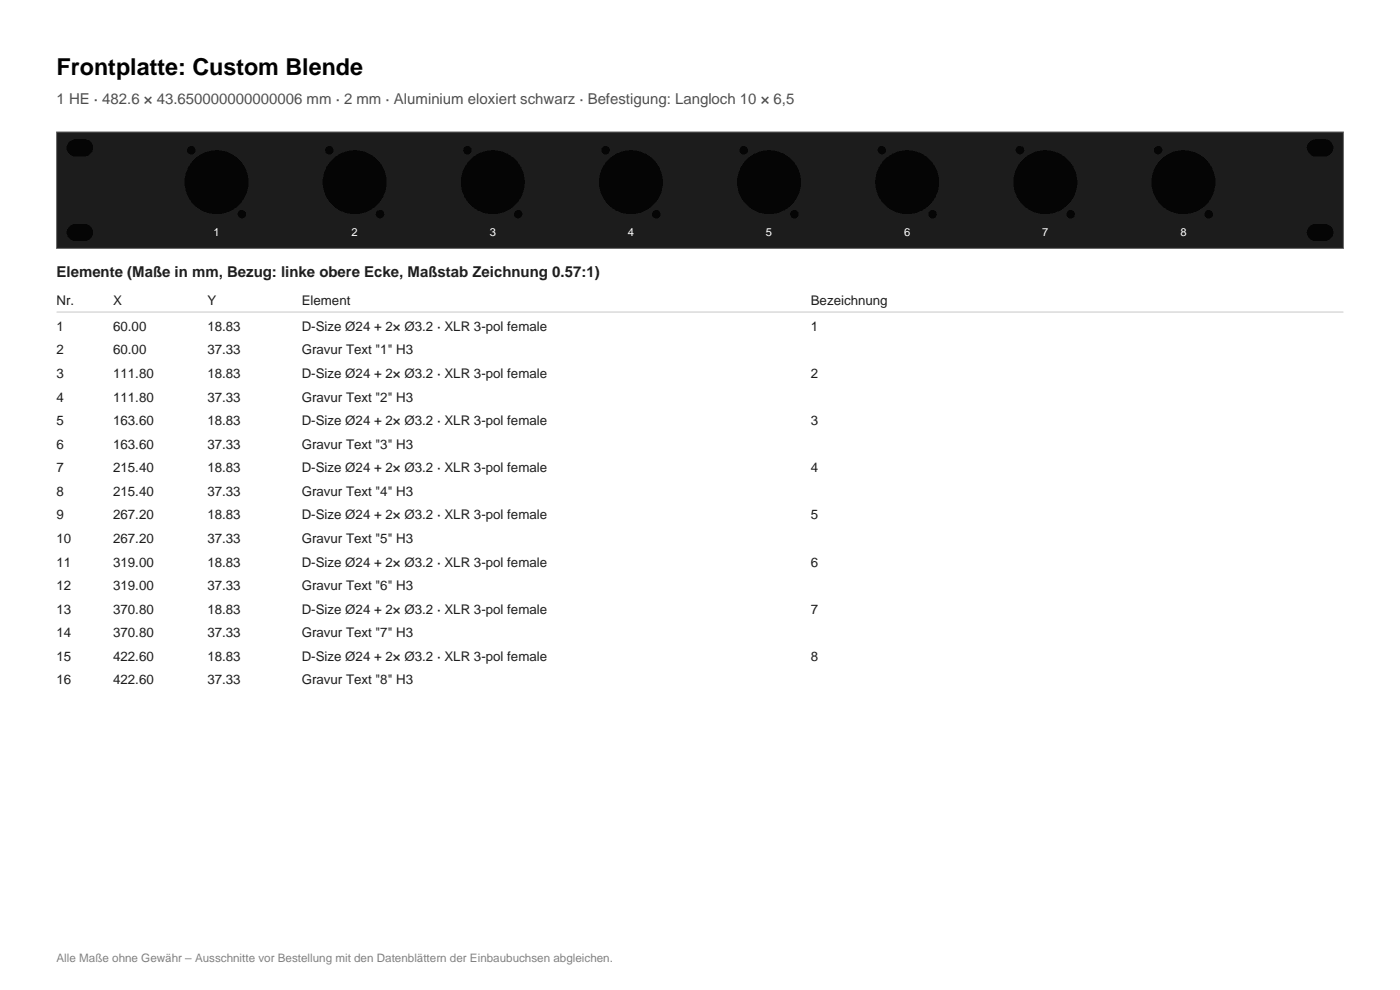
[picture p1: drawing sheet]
<svg xmlns="http://www.w3.org/2000/svg" width="297mm" height="210mm" viewBox="0 0 297 210" stroke-linecap="round" stroke-linejoin="round" font-family="sans-serif">
<defs><g id="words">
<text font-size="4.9" x="12" y="16">Frontplatte: Custom Blende</text>
<text font-size="3.2" fill="#505050" x="12" y="22">1 HE · 482.6 × 43.650000000000006 mm · 2 mm · Aluminium eloxiert schwarz · Befestigung: Langloch 10 × 6,5</text>
<text font-size="3.2" fill="#1e1e1e" x="12" y="58.7">Elemente (Maße in mm, Bezug: linke obere Ecke, Maßstab Zeichnung 0.57:1)</text>
<g font-size="2.8" fill="#1e1e1e">
<text x="12" y="64.7">Nr.</text>
<text x="24" y="64.7">X</text>
<text x="44" y="64.7">Y</text>
<text x="64" y="64.7">Element</text>
<text x="172" y="64.7">Bezeichnung</text>
<text x="12" y="70.2">1</text>
<text x="24" y="70.2">60.00</text>
<text x="44" y="70.2">18.83</text>
<text x="64" y="70.2">D-Size Ø24 + 2× Ø3.2 · XLR 3-pol female</text>
<text x="172" y="70.2">1</text>
<text x="12" y="75.2">2</text>
<text x="24" y="75.2">60.00</text>
<text x="44" y="75.2">37.33</text>
<text x="64" y="75.2">Gravur Text &quot;1&quot; H3</text>
<text x="12" y="80.2">3</text>
<text x="24" y="80.2">111.80</text>
<text x="44" y="80.2">18.83</text>
<text x="64" y="80.2">D-Size Ø24 + 2× Ø3.2 · XLR 3-pol female</text>
<text x="172" y="80.2">2</text>
<text x="12" y="85.2">4</text>
<text x="24" y="85.2">111.80</text>
<text x="44" y="85.2">37.33</text>
<text x="64" y="85.2">Gravur Text &quot;2&quot; H3</text>
<text x="12" y="90.2">5</text>
<text x="12" y="95.2">6</text>
<text x="24" y="90.2">163.60</text>
<text x="24" y="95.2">163.60</text>
<text x="44" y="90.2">18.83</text>
<text x="44" y="95.2">37.33</text>
<text x="64" y="90.2">D-Size Ø24 + 2× Ø3.2 · XLR 3-pol female</text>
<text x="64" y="95.2">Gravur Text &quot;3&quot; H3</text>
<text x="172" y="90.2">3</text>
<text x="12" y="100.2">7</text>
<text x="24" y="100.2">215.40</text>
<text x="44" y="100.2">18.83</text>
<text x="64" y="100.2">D-Size Ø24 + 2× Ø3.2 · XLR 3-pol female</text>
<text x="172" y="100.2">4</text>
<text x="12" y="105.2">8</text>
<text x="24" y="105.2">215.40</text>
<text x="44" y="105.2">37.33</text>
<text x="64" y="105.2">Gravur Text &quot;4&quot; H3</text>
<text x="12" y="110.2">9</text>
<text x="24" y="110.2">267.20</text>
<text x="44" y="110.2">18.83</text>
<text x="64" y="110.2">D-Size Ø24 + 2× Ø3.2 · XLR 3-pol female</text>
<text x="172" y="110.2">5</text>
<text x="12" y="115.2">10</text>
<text x="24" y="115.2">267.20</text>
<text x="44" y="115.2">37.33</text>
<text x="64" y="115.2">Gravur Text &quot;5&quot; H3</text>
<text x="12" y="120.2">11</text>
<text x="12" y="125.2">12</text>
<text x="24" y="120.2">319.00</text>
<text x="24" y="125.2">319.00</text>
<text x="44" y="120.2">18.83</text>
<text x="44" y="125.2">37.33</text>
<text x="64" y="120.2">D-Size Ø24 + 2× Ø3.2 · XLR 3-pol female</text>
<text x="64" y="125.2">Gravur Text &quot;6&quot; H3</text>
<text x="172" y="120.2">6</text>
<text x="12" y="130.2">13</text>
<text x="24" y="130.2">370.80</text>
<text x="44" y="130.2">18.83</text>
<text x="64" y="130.2">D-Size Ø24 + 2× Ø3.2 · XLR 3-pol female</text>
<text x="172" y="130.2">7</text>
<text x="12" y="135.2">14</text>
<text x="24" y="135.2">370.80</text>
<text x="44" y="135.2">37.33</text>
<text x="64" y="135.2">Gravur Text &quot;7&quot; H3</text>
<text x="12" y="140.2">15</text>
<text x="24" y="140.2">422.60</text>
<text x="44" y="140.2">18.83</text>
<text x="64" y="140.2">D-Size Ø24 + 2× Ø3.2 · XLR 3-pol female</text>
<text x="172" y="140.2">8</text>
<text x="12" y="145.2">16</text>
<text x="24" y="145.2">422.60</text>
<text x="44" y="145.2">37.33</text>
<text x="64" y="145.2">Gravur Text &quot;8&quot; H3</text>
</g>
<text font-size="2.5" fill="#828282" x="12" y="204">Alle Maße ohne Gewähr – Ausschnitte vor Bestellung mit den Datenblättern der Einbaubuchsen abgleichen.</text>
<g font-size="2.4" fill="#fff">
<text x="45.3" y="50">1</text>
<text x="74.6" y="50">2</text>
<text x="103.9" y="50">3</text>
<text x="133.2" y="50">4</text>
<text x="162.5" y="50">5</text>
<text x="191.8" y="50">6</text>
<text x="221.1" y="50">7</text>
<text x="250.4" y="50">8</text>
</g>
</g></defs>
<path d="M12 28h273v24.7h-273z" fill="#1c1c1c" stroke="#666" stroke-width=".21"/>
<g fill="#050505">
<path d="M14.7 30.1l.4-.3a5.3 5.3 0 0 1 3.3-.2 1.84 1.84 0 0 1 1.4 2 1.84 1.84 0 0 1-1.9 1.6h-1.9a1.82 1.82 0 0 1-1.7-1.2 1.82 1.82 0 0 1 .4-1.9z"/>
<path d="M277.8 30.1l.4-.3a5.3 5.3 0 0 1 3.3-.2 1.84 1.84 0 0 1 1.4 2 1.84 1.84 0 0 1-1.9 1.6h-1.9a1.82 1.82 0 0 1-1.7-1.2 1.82 1.82 0 0 1 .4-1.9z"/>
<path d="M14.7 48l.4-.3a5.3 5.3 0 0 1 3.3-.1 1.84 1.84 0 0 1 1.4 2 1.84 1.84 0 0 1-1.9 1.6h-1.9a1.82 1.82 0 0 1-1.7-1.2 1.82 1.82 0 0 1 .4-2z"/>
<path d="M277.8 48l.4-.3a5.3 5.3 0 0 1 3.3-.1 1.84 1.84 0 0 1 1.4 2 1.84 1.84 0 0 1-1.9 1.6h-1.9a1.82 1.82 0 0 1-1.7-1.2 1.82 1.82 0 0 1 .4-2z"/>
<circle cx="45.9" cy="38.6" r="6.8"/>
<circle cx="40.6" cy="31.9" r=".91"/>
<circle cx="51.3" cy="45.4" r=".91"/>
<circle cx="75.2" cy="38.6" r="6.8"/>
<circle cx="69.9" cy="31.9" r=".91"/>
<circle cx="80.6" cy="45.4" r=".91"/>
<circle cx="104.5" cy="38.6" r="6.8"/>
<circle cx="99.2" cy="31.9" r=".91"/>
<circle cx="109.9" cy="45.4" r=".91"/>
<circle cx="133.8" cy="38.6" r="6.8"/>
<circle cx="128.5" cy="31.9" r=".91"/>
<circle cx="139.2" cy="45.4" r=".91"/>
<circle cx="163.2" cy="38.6" r="6.8"/>
<circle cx="157.8" cy="31.9" r=".91"/>
<circle cx="168.5" cy="45.4" r=".91"/>
<circle cx="192.5" cy="38.6" r="6.8"/>
<circle cx="187.1" cy="31.9" r=".91"/>
<circle cx="197.8" cy="45.4" r=".91"/>
<circle cx="221.8" cy="38.6" r="6.8"/>
<circle cx="216.4" cy="31.9" r=".91"/>
<circle cx="227.1" cy="45.4" r=".91"/>
<circle cx="251.1" cy="38.6" r="6.8"/>
<circle cx="245.7" cy="31.9" r=".91"/>
<circle cx="256.4" cy="45.4" r=".91"/>
</g>
<path d="M12 66.2h273" fill="none" stroke="#c7c7c7" stroke-width=".21"/>
<use href="#words"/>
</svg>
